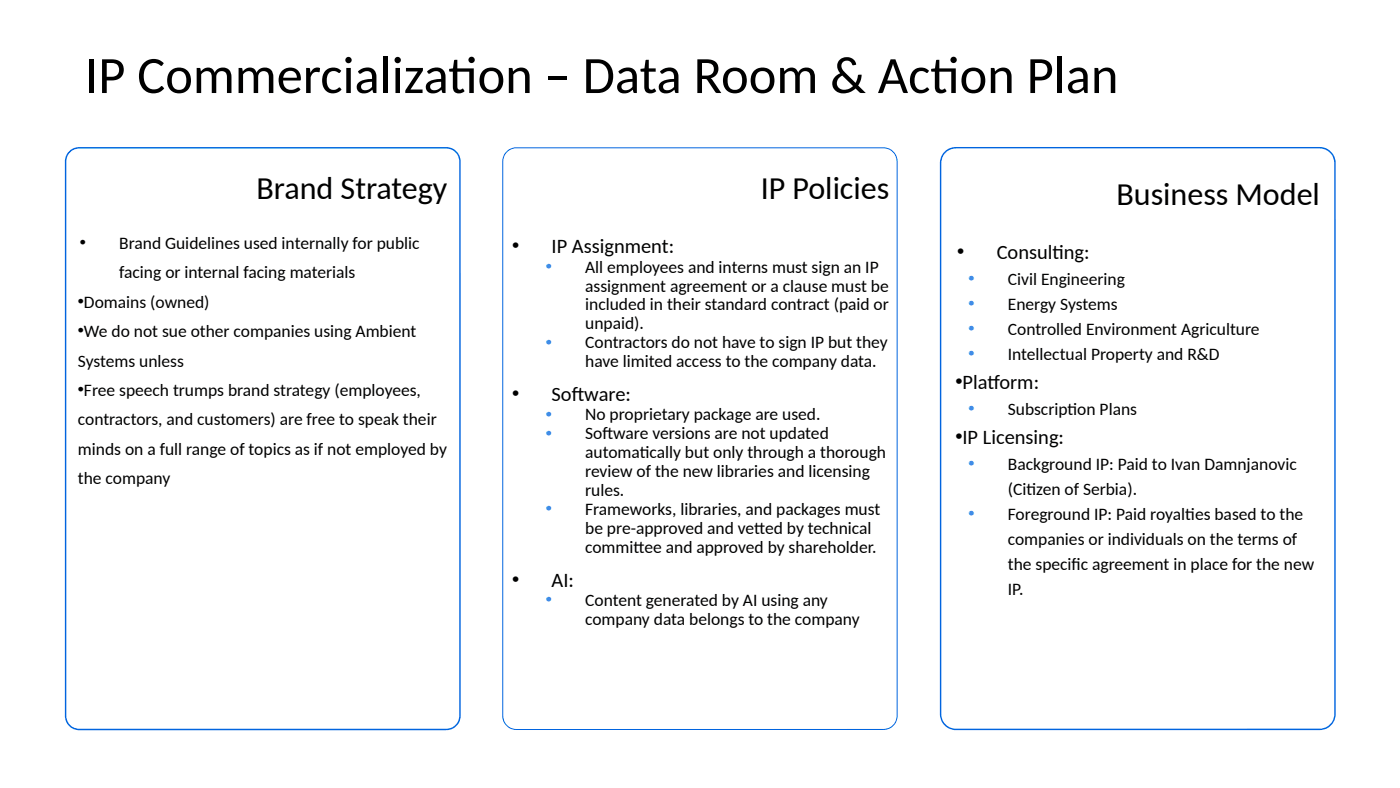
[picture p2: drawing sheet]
<svg xmlns="http://www.w3.org/2000/svg" width="339mm" height="190mm" viewBox="0 0 339 190" stroke-linecap="round" stroke-linejoin="round" font-family="sans-serif">
<defs><g id="words">
<g font-size="12.7">
<text x="20.6" y="22.5">IP Commercializat</text>
<text x="108.4" y="22.5">ion – Data Room &amp; Act</text>
<text x="225" y="22.5">ion Plan</text>
</g>
<g font-size="7.8">
<text x="62.1" y="48.2">Brand Strategy</text>
<text x="184" y="48.2">IP Policies</text>
<text x="270.1" y="49.5">Business Model</text>
</g>
<g font-size="4.9">
<text x="123.9" y="61">•</text>
<text x="133.4" y="61.3">IP Assignment:</text>
<text x="231.6" y="62.3">•</text>
<text x="241.1" y="62.6">Consult</text>
<text x="254.6" y="62.6">ing:</text>
<text x="231.1" y="93.8">•Plat</text>
<text x="238.8" y="94.1">form:</text>
<text x="123.9" y="96.7">•</text>
<text x="133.4" y="97">Sof</text>
<text x="138.3" y="97">tware:</text>
<text x="231.1" y="107">•IP Licensing:</text>
<text x="123.9" y="141.6">•</text>
<text x="133.4" y="141.9">AI:</text>
</g>
<g font-size="4.2">
<text x="19.3" y="60">•</text>
<text x="28.9" y="60.2">Brand Guidelines used internally for public</text>
<text x="141.6" y="65.9">All employees and interns must sign an IP</text>
<text x="28.9" y="67.3">facing or internal facing materials</text>
<text x="141.6" y="70.5">assignment agreement or a clause must be</text>
<text x="243.8" y="68.8">Civil Engineering</text>
<text x="18.8" y="74.2">•Domains (owned)</text>
<text x="141.6" y="75">included in their standard contract (paid or</text>
<text x="243.8" y="74.9">Energy Systems</text>
<text x="18.8" y="81.3">•We do not sue other companies using Ambient</text>
<text x="141.6" y="79.6">unpaid).</text>
<text x="243.8" y="81">Controlled Environment Agriculture</text>
<text x="18.8" y="88.6">Systems unless</text>
<text x="141.6" y="84.2">Contractors do not have to sign IP but they</text>
<text x="141.6" y="88.8">have limited access to the company data.</text>
<text x="243.8" y="87.1">Intellectual Property and R&amp;D</text>
<text x="18.8" y="95.5">•Free speech trumps brand strategy (employees,</text>
<text x="141.6" y="101.6">No proprietary package are used.</text>
<text x="243.8" y="100.3">Subscript</text>
<text x="258.3" y="100.3">ion Plans</text>
<text x="18.8" y="102.9">contractors, and customers) are free to speak their</text>
<text x="141.6" y="106.2">Sof</text>
<text x="145.7" y="106.2">tware versions are not updated</text>
<text x="18.8" y="110">minds on a full range of topics as if not employed by</text>
<text x="141.6" y="110.8">automat</text>
<text x="154.8" y="110.8">ically but only through a thorough</text>
<text x="243.8" y="113.5">Background IP: Paid to Ivan Damnjanovic</text>
<text x="18.8" y="117.1">the company</text>
<text x="141.6" y="115.3">review of the new libraries and licensing</text>
<text x="141.6" y="119.9">rules.</text>
<text x="243.8" y="119.6">(Cit</text>
<text x="248.3" y="119.6">izen of Serbia).</text>
<text x="141.6" y="124.5">Frameworks, libraries, and packages must</text>
<text x="243.8" y="125.7">Foreground IP: Paid royalt</text>
<text x="286.7" y="125.7">ies based to the</text>
<text x="141.6" y="129.1">be pre-approved and vet</text>
<text x="182.5" y="129.1">ted by technical</text>
<text x="243.8" y="131.8">companies or individuals on the terms of</text>
<text x="141.6" y="133.6">commit</text>
<text x="153.3" y="133.6">tee and approved by shareholder.</text>
<text x="243.8" y="137.9">the specif</text>
<text x="259.2" y="137.9">ic agreement in place for the new</text>
<text x="243.8" y="144">IP.</text>
<text x="141.6" y="146.5">Content generated by AI using any</text>
<text x="141.6" y="151.1">company data belongs to the company</text>
</g>
<g font-size="4.2" fill="#00c9de">
<text x="132" y="65.7">•</text>
<text x="234.3" y="68.6">•</text>
<text x="234.3" y="74.7">•</text>
<text x="234.3" y="80.8">•</text>
<text x="132" y="84">•</text>
<text x="234.3" y="86.9">•</text>
<text x="132" y="101.5">•</text>
<text x="234.3" y="100.1">•</text>
<text x="132" y="106">•</text>
<text x="234.3" y="113.3">•</text>
<text x="132" y="124.3">•</text>
<text x="234.3" y="125.5">•</text>
<text x="132" y="146.3">•</text>
</g>
</g></defs>
<path d="M122.6 36.7l1.1-.7 1.2-.3h88.8a3.3 3.3 0 0 1 3.3 3.3v134a3.3 3.3 0 0 1-3.3 3.4h-88.8a3.3 3.3 0 0 1-3.3-3.4v-134l.3-1.2z" fill="none" stroke="#0164df" stroke-width=".24"/>
<path d="M16.8 36.7l1.1-.7 1.3-.3h88.7a3.3 3.3 0 0 1 3.4 3.3v134a3.3 3.3 0 0 1-3.3 3.4h-88.8a3.3 3.3 0 0 1-3.3-3.4v-134l.2-1.2z" fill="none" stroke="#0164df" stroke-width=".35"/>
<path d="M228.8 36.7l.9-.7 1.5-.3h88a3.7 3.7 0 0 1 3.7 3.7v133.2a3.7 3.7 0 0 1-3.7 3.7h-88a3.7 3.7 0 0 1-3.7-3.7v-133.2a3.7 3.7 0 0 1 1.3-2.7z" fill-rule="evenodd" fill="#fff"/>
<path d="M228.8 36.7l.9-.7 1.5-.3h88a3.7 3.7 0 0 1 3.7 3.7v133.2a3.7 3.7 0 0 1-3.7 3.7h-88a3.7 3.7 0 0 1-3.7-3.7v-133.2a3.7 3.7 0 0 1 1.3-2.7z" fill="none" stroke="#0164df" stroke-width=".35"/>
<path d="M12.5 182.4l.8-.4h7.1a1.04 1.04 0 0 1 1 1l.1 4.2a1.04 1.04 0 0 1-1.1 1h-7.1a1.04 1.04 0 0 1-1-1v-4.2z" fill-rule="evenodd" fill="#fff"/>
<use href="#words"/>
</svg>
